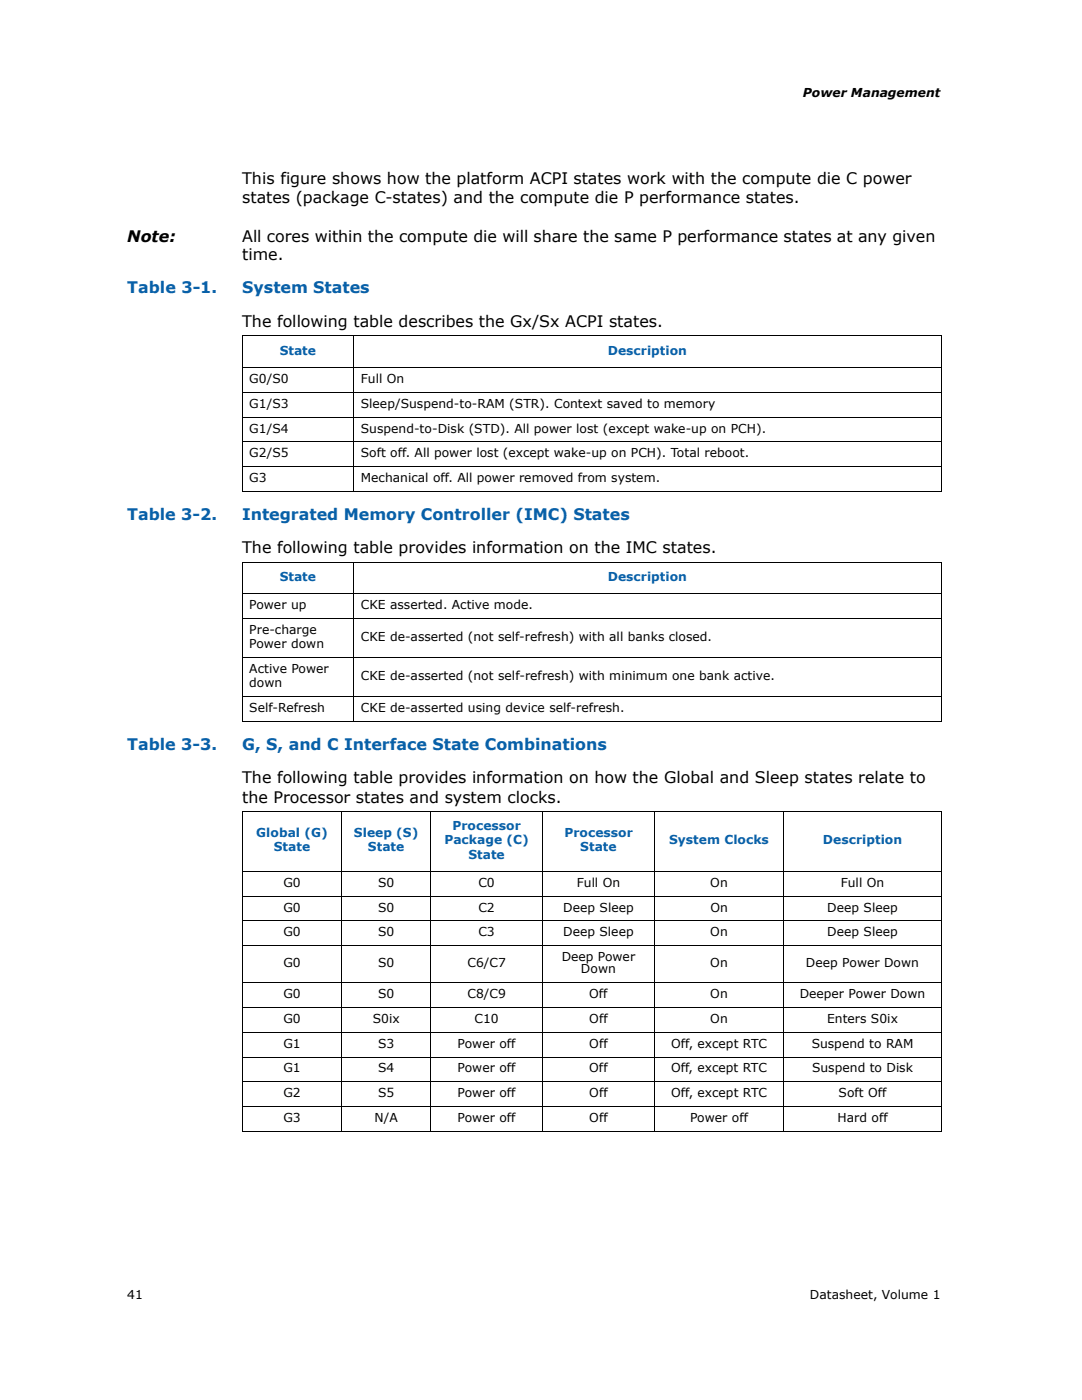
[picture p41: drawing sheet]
<svg xmlns="http://www.w3.org/2000/svg" width="216mm" height="279mm" viewBox="0 0 216 279" stroke-linecap="round" stroke-linejoin="round" font-family="sans-serif">
<defs><g id="words">
<g font-size="3.2">
<text x="48.3" y="36.7">This figure shows how the platform ACPI states work with the compute die C power</text>
<text x="48.3" y="40.6">states (package C-states) and the compute die P performance states.</text>
<text x="25.4" y="48.3">Note:</text>
<text x="48.3" y="48.3">All cores within the compute die will share the same P performance states at any given</text>
<text x="48.3" y="51.9">time.</text>
<text x="48.3" y="65.3">The following table describes the Gx/Sx ACPI states.</text>
<text x="48.3" y="110.4">The following table provides information on the IMC states.</text>
<text x="48.3" y="156.3">The following table provides information on how the Global and Sleep states relate to</text>
<text x="48.3" y="160.2">the Processor states and system clocks.</text>
</g>
<g font-size="3.2" fill="#0860a8">
<text x="25.4" y="58.6">Table 3-1.</text>
<text x="48.3" y="58.6">System States</text>
<text x="25.4" y="103.7">Table 3-2.</text>
<text x="48.3" y="103.7">Integrated Memory Controller (IMC) States</text>
<text x="25.4" y="149.6">Table 3-3.</text>
<text x="48.3" y="149.6">G, S, and C Interface State Combinations</text>
</g>
<g font-size="2.5">
<text x="160.2" y="19.3">Power Management</text>
<text x="49.7" y="76.4">G0/S0</text>
<text x="72" y="76.4">Full On</text>
<text x="49.7" y="81.4">G1/S3</text>
<text x="72" y="81.4">Sleep/Suspend-to-RAM (STR). Context saved to memory</text>
<text x="49.7" y="86.3">G1/S4</text>
<text x="72" y="86.3">Suspend-to-Disk (STD). All power lost (except wake-up on PCH).</text>
<text x="49.7" y="91.2">G2/S5</text>
<text x="72" y="91.2">Soft off. All power lost (except wake-up on PCH). Total reboot.</text>
<text x="49.7" y="96.2">G3</text>
<text x="72" y="96.2">Mechanical off. All power removed from system.</text>
<text x="49.7" y="121.6">Power up</text>
<text x="72" y="121.6">CKE asserted. Active mode.</text>
<text x="49.7" y="126.5">Pre-charge</text>
<text x="49.7" y="129.3">Power down</text>
<text x="72" y="127.9">CKE de-asserted (not self-refresh) with all banks closed.</text>
<text x="49.7" y="134.3">Active Power</text>
<text x="49.7" y="137.1">down</text>
<text x="72" y="135.7">CKE de-asserted (not self-refresh) with minimum one bank active.</text>
<text x="49.7" y="142">Self-Refresh</text>
<text x="72" y="142">CKE de-asserted using device self-refresh.</text>
<text x="56.5" y="177">G0</text>
<text x="75.4" y="177">S0</text>
<text x="95.5" y="177">C0</text>
<text x="115.1" y="177">Full On</text>
<text x="141.7" y="177">On</text>
<text x="167.8" y="177">Full On</text>
<text x="56.5" y="181.9">G0</text>
<text x="75.4" y="181.9">S0</text>
<text x="95.5" y="181.9">C2</text>
<text x="112.4" y="181.9">Deep Sleep</text>
<text x="141.7" y="181.9">On</text>
<text x="165.1" y="181.9">Deep Sleep</text>
<text x="56.5" y="186.9">G0</text>
<text x="75.4" y="186.9">S0</text>
<text x="95.5" y="186.9">C3</text>
<text x="112.1" y="191.8">Deep Power</text>
<text x="112.4" y="186.9">Deep Sleep</text>
<text x="141.7" y="186.9">On</text>
<text x="165.1" y="186.9">Deep Sleep</text>
<text x="56.5" y="193">G0</text>
<text x="75.4" y="193">S0</text>
<text x="93.3" y="193">C6/C7</text>
<text x="115.9" y="194.3">Down</text>
<text x="141.7" y="193">On</text>
<text x="160.8" y="193">Deep Power Down</text>
<text x="56.5" y="199.2">G0</text>
<text x="75.4" y="199.2">S0</text>
<text x="93.3" y="199.2">C8/C9</text>
<text x="117.6" y="199.2">Off</text>
<text x="141.7" y="199.2">On</text>
<text x="159.6" y="199.2">Deeper Power Down</text>
<text x="56.5" y="204.2">G0</text>
<text x="56.5" y="209.1">G1</text>
<text x="74.4" y="204.2">S0ix</text>
<text x="75.4" y="209.1">S3</text>
<text x="91.3" y="209.1">Power off</text>
<text x="94.7" y="204.2">C10</text>
<text x="117.6" y="204.2">Off</text>
<text x="117.6" y="209.1">Off</text>
<text x="133.9" y="209.1">Off, except RTC</text>
<text x="141.7" y="204.2">On</text>
<text x="162" y="209.1">Suspend to RAM</text>
<text x="165" y="204.2">Enters S0ix</text>
<text x="56.5" y="214">G1</text>
<text x="75.4" y="214">S4</text>
<text x="91.3" y="214">Power off</text>
<text x="117.6" y="214">Off</text>
<text x="133.9" y="214">Off, except RTC</text>
<text x="162" y="214">Suspend to Disk</text>
<text x="56.5" y="219">G2</text>
<text x="75.4" y="219">S5</text>
<text x="91.3" y="219">Power off</text>
<text x="117.6" y="219">Off</text>
<text x="133.9" y="219">Off, except RTC</text>
<text x="167.3" y="219">Soft Off</text>
<text x="56.5" y="223.9">G3</text>
<text x="74.7" y="223.9">N/A</text>
<text x="91.3" y="223.9">Power off</text>
<text x="117.6" y="223.9">Off</text>
<text x="137.7" y="223.9">Power off</text>
<text x="167.1" y="223.9">Hard off</text>
<text x="25.4" y="259.2">41</text>
<text x="161.6" y="259.2">Datasheet, Volume 1</text>
</g>
<g font-size="2.5" fill="#0860a8">
<text x="55.8" y="70.8">State</text>
<text x="121.3" y="70.8">Description</text>
<text x="55.8" y="116">State</text>
<text x="121.3" y="116">Description</text>
<text x="51.1" y="167.1">Global (G)</text>
<text x="70.6" y="167.1">Sleep (S)</text>
<text x="90.3" y="165.7">Processor</text>
<text x="112.6" y="167.1">Processor</text>
<text x="54.6" y="169.9">State</text>
<text x="73.4" y="169.9">State</text>
<text x="88.7" y="168.5">Package (C)</text>
<text x="93.5" y="171.3">State</text>
<text x="115.8" y="169.9">State</text>
<text x="133.5" y="168.5">System Clocks</text>
<text x="164.2" y="168.5">Description</text>
</g>
</g></defs>
<g fill="none" stroke="#000" stroke-width=".2">
<path d="M48.2 67h139.7M48.2 73.4h139.7M48.2 78.3h139.7M48.3 67.1v30.9M70.6 66.9v31.2M187.8 67.1v30.9M48.2 83.2h139.7M48.2 88.2h139.7M48.2 93.1h139.7M48.2 98.1h139.7M48.2 112.2h139.7M48.2 118.5h139.7"/>
<path d="M48.3 112.3v31.5M70.6 112.1v31.9M187.8 112.3v31.5M48.2 123.5h139.7M48.2 131.2h139.7M48.2 139h139.7M48.2 143.9h139.7M48.2 161.9h139.7M48.2 173.9h139.7M48.2 178.9h139.7M48.3 162v63.7M68.2 161.8v64.1"/>
<path d="M85.9 161.8v64.1M108.3 161.8v64.1M130.6 161.8v64.1M156.4 161.8v64.1M187.8 162v63.7M48.2 183.8h139.7M48.2 188.7h139.7M48.2 196.2h139.7M48.2 201.1h139.7M48.2 206h139.7M48.2 211h139.7M48.2 215.9h139.7"/>
<path d="M48.2 220.8h139.7M48.2 225.8h139.7"/>
</g>
<use href="#words"/>
</svg>
